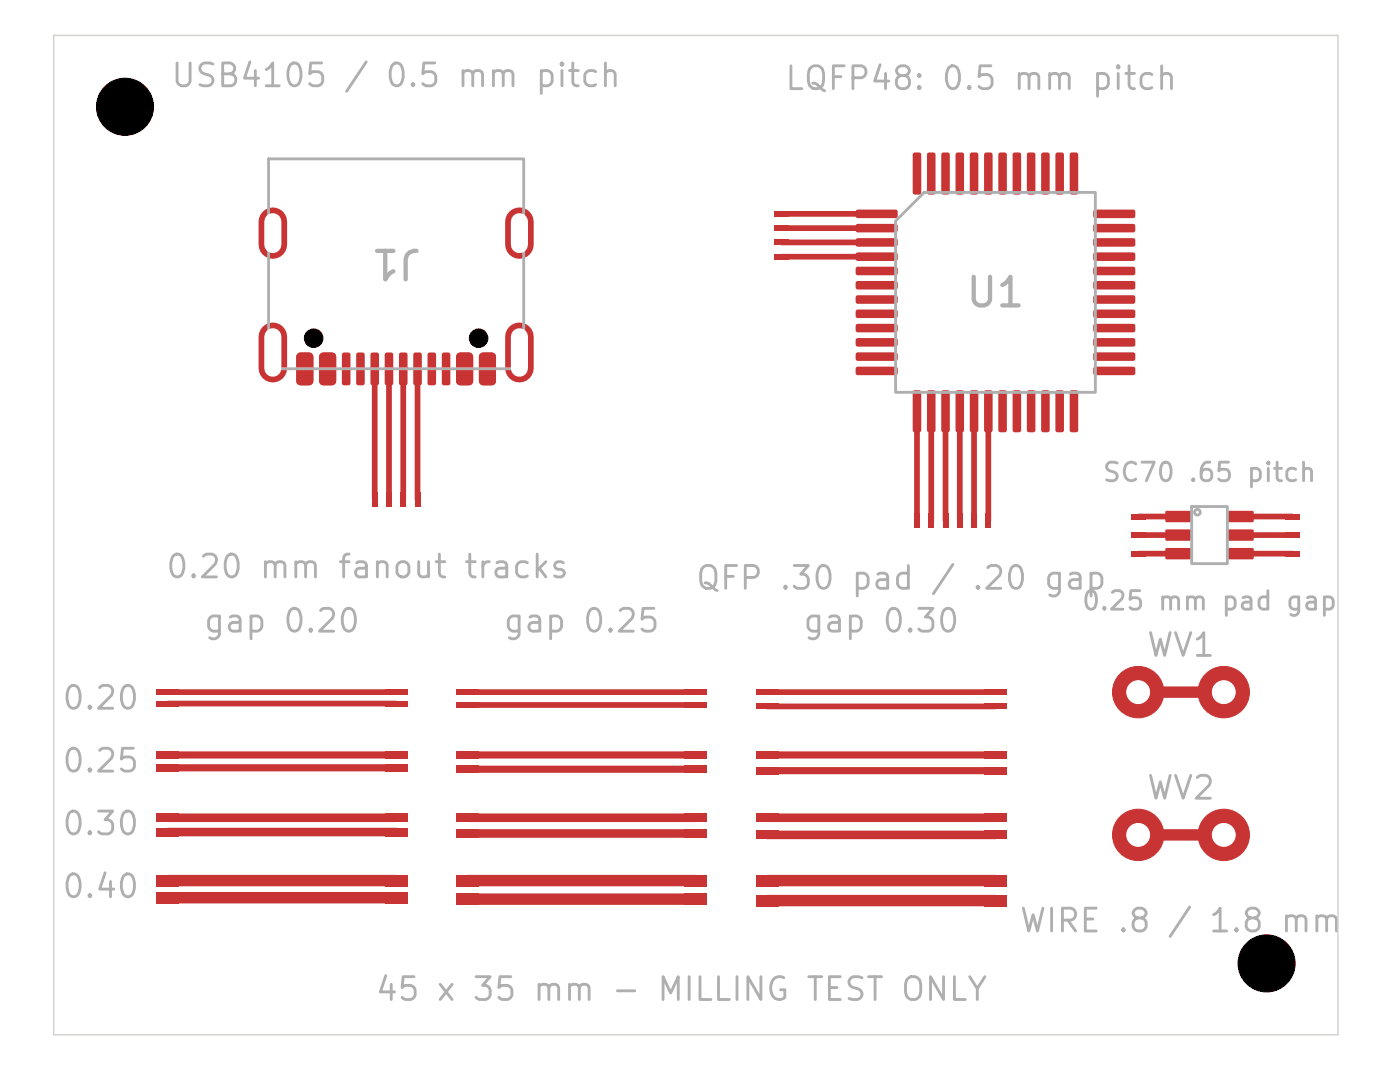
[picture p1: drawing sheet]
<svg xmlns="http://www.w3.org/2000/svg" width="49mm" height="37mm" viewBox="0 0 49 37" stroke-linecap="round" stroke-linejoin="round" font-family="sans-serif">
<defs><g id="words">
<g font-size="1" fill="#afafaf">
<text x="3.4" y="4.5">A1</text>
<text x="14.8" y="8.5" transform="rotate(-180 14.8 8.5)">J1</text>
<text x="33.8" y="11">U1</text>
<text x="43.4" y="34.5">A2</text>
</g>
<g font-size=".8" fill="#afafaf">
<text x="5.9" y="3.2">USB4105 / 0.5 mm pitch</text>
<text x="27.4" y="3.3">LQFP48: 0.5 mm pitch</text>
<text x="5.8" y="20.4">0.20 mm fanout tracks</text>
<text x="7.1" y="22.3">gap 0.20</text>
<text x="17.6" y="22.3">gap 0.25</text>
<text x="24.3" y="20.8">QFP .30 pad / .20 gap</text>
<text x="28.1" y="22.3">gap 0.30</text>
<text x="40.1" y="23.2">WV1</text>
<text x="2.1" y="25">0.20</text>
<text x="2.1" y="27.2">0.25</text>
<text x="2.1" y="29.4">0.30</text>
<text x="40.1" y="28.2">WV2</text>
<text x="2.1" y="31.6">0.40</text>
<text x="13.1" y="35.2">45 x 35 mm - MILLING TEST ONLY</text>
<text x="35.7" y="32.8">WIRE .8 / 1.8 mm</text>
</g>
<g font-size=".7" fill="#afafaf">
<text x="38.6" y="17">SC70 .65 pitch</text>
<text x="37.9" y="21.5">0.25 mm pad gap</text>
</g>
</g></defs>
<g fill="#c83434">
<path d="M32.5 18h.2v.5h-.2z"/>
<path d="M5.5 24.1h.8v.2h-.8z"/>
<path d="M13.5 24.1h.8v.2h-.8z"/>
<path d="M5.5 26.3h.8v.3h-.8z"/>
<path d="M13.5 26.3h.8v.3h-.8z"/>
<path d="M5.5 28.5h.8v.3h-.8z"/>
<path d="M13.5 28.5h.8v.3h-.8z"/>
<path d="M5.5 30.6h.8v.4h-.8z"/>
<path d="M13.5 30.6h.8v.4h-.8z"/>
<path d="M5.5 24.5h.8v.2h-.8z"/>
<path d="M13.5 24.5h.8v.2h-.8z"/>
<path d="M5.5 26.8h.8v.2h-.8z"/>
<path d="M13.5 26.8h.8v.2h-.8z"/>
<path d="M5.5 29h.8v.3h-.8z"/>
<path d="M13.5 29h.8v.3h-.8z"/>
<path d="M5.5 31.2h.8v.4h-.8z"/>
<path d="M13.5 31.2h.8v.4h-.8z"/>
<path d="M16.8 12.4l.4-.1 .2 .1v.9l-.1 .2h-.4l-.1-.1z"/>
<path d="M16 12.4l.4-.1 .2 .1v.9l-.1 .2h-.4l-.1-.1z"/>
<path d="M15 12.4h.3v1l-.1 .1-.2-.1z"/>
<path d="M14 12.4h.3v1l-.1 .1-.2-.1z"/>
<path d="M13.5 12.4h.3v1l-.1 .1-.2-.1z"/>
<path d="M12.5 12.4h.3v1l-.1 .1-.2-.1z"/>
<path d="M11.2 12.4l.4-.1 .2 .1v.9l-.1 .2h-.4l-.1-.1z"/>
<path d="M10.4 12.4l.4-.1 .2 .1v.9l-.1 .2h-.4l-.1-.1z"/>
<path d="M12 12.4h.3v1l-.1 .1-.2-.1z"/>
<path d="M13 12.4h.3v1l-.1 .1-.2-.1z"/>
<path d="M14.5 12.4h.3v1l-.1 .1-.2-.1z"/>
<path d="M15.5 12.4h.3v1l-.1 .1-.2-.1z"/>
</g>
<path d="M9.6 7.8v.8M9.6 11.8v1.1M18.2 7.8v.8M18.2 11.8v1.1" fill="none" stroke="#c83434" stroke-width="1"/>
<g fill="#c83434">
<path d="M14 17.2h.2v.5h-.2z"/>
<path d="M13 17.2h.2v.5h-.2z"/>
<path d="M45 18h.5v.2h-.5z"/>
<path d="M26.5 24.1h.8v.2h-.8z"/>
<path d="M34.5 24.1h.8v.2h-.8z"/>
<path d="M26.5 26.3h.8v.3h-.8z"/>
<path d="M34.5 26.3h.8v.3h-.8z"/>
<path d="M26.5 28.5h.8v.3h-.8z"/>
<path d="M34.5 28.5h.8v.3h-.8z"/>
<path d="M26.5 30.6h.8v.4h-.8z"/>
<path d="M34.5 30.6h.8v.4h-.8z"/>
<path d="M26.5 24.6h.8v.2h-.8z"/>
<path d="M34.5 24.6h.8v.2h-.8z"/>
<path d="M26.5 26.9h.8v.2h-.8z"/>
<path d="M34.5 26.9h.8v.2h-.8z"/>
<path d="M26.5 29.1h.8v.3h-.8z"/>
<path d="M34.5 29.1h.8v.3h-.8z"/>
<path d="M26.5 31.3h.8v.4h-.8z"/>
<path d="M34.5 31.3h.8v.4h-.8z"/>
<path d="M27.1 8.9h.5v.2h-.5z"/>
<path d="M13.5 17.2h.2v.5h-.2z"/>
<path d="M30 7.4l1.4-.1 .1 .3h-.1h-1.3z"/>
<path d="M30 7.9l1.4-.1 .1 .3h-.1h-1.3z"/>
<path d="M30 8.4l1.4-.1 .1 .3h-.1h-1.3z"/>
<path d="M30 8.9l1.4-.1 .1 .3h-.1h-1.3z"/>
<path d="M30 9.4l1.4-.1 .1 .3h-.1h-1.3z"/>
<path d="M30 9.9l1.4-.1 .1 .3h-.1h-1.3z"/>
<path d="M30 10.4l1.4-.1 .1 .3h-.1h-1.3z"/>
<path d="M30 10.9l1.4-.1 .1 .3h-.1h-1.3z"/>
<path d="M30 11.4l1.4-.1 .1 .3h-.1h-1.3z"/>
<path d="M30 11.9l1.4-.1 .1 .3h-.1h-1.3z"/>
<path d="M30 12.4l1.4-.1 .1 .3h-.1h-1.3z"/>
<path d="M30 12.9l1.4-.1 .1 .3h-.1h-1.3z"/>
<path d="M32 13.7h.3v1.4h-.1h-.2z"/>
<path d="M32.5 13.7h.3v1.4h-.1h-.2z"/>
<path d="M33 13.7h.3v1.4h-.1h-.2z"/>
<path d="M33.5 13.7h.3v1.4h-.1h-.2z"/>
<path d="M34 13.7h.3v1.4h-.1h-.2z"/>
<path d="M34.5 13.7h.3v1.4h-.1h-.2z"/>
<path d="M35 13.7h.3v1.4h-.1h-.2z"/>
<path d="M35.5 13.7h.3v1.4h-.1h-.2z"/>
<path d="M36 13.7h.3v1.4h-.1h-.2z"/>
<path d="M36.5 13.7h.3v1.4h-.1h-.2z"/>
<path d="M37 13.7h.3v1.4h-.1h-.2z"/>
<path d="M37.5 13.7h.3v1.4h-.1h-.2z"/>
<path d="M38.3 12.9l1.4-.1 .1 .3h-.1h-1.3z"/>
<path d="M38.3 12.4l1.4-.1 .1 .3h-.1h-1.3z"/>
<path d="M38.3 11.9l1.4-.1 .1 .3h-.1h-1.3z"/>
<path d="M38.3 11.4l1.4-.1 .1 .3h-.1h-1.3z"/>
<path d="M38.3 10.9l1.4-.1 .1 .3h-.1h-1.3z"/>
<path d="M38.3 10.4l1.4-.1 .1 .3h-.1h-1.3z"/>
<path d="M38.3 9.9l1.4-.1 .1 .3h-.1h-1.3z"/>
<path d="M38.3 9.4l1.4-.1 .1 .3h-.1h-1.3z"/>
<path d="M38.3 8.9l1.4-.1 .1 .3h-.1h-1.3z"/>
<path d="M38.3 8.4l1.4-.1 .1 .3h-.1h-1.3z"/>
<path d="M38.3 7.9l1.4-.1 .1 .3h-.1h-1.3z"/>
<path d="M38.3 7.4l1.4-.1 .1 .3h-.1h-1.3z"/>
<path d="M37.5 5.4h.3v1.3l-.1 .1-.2-.1z"/>
<path d="M37 5.4h.3v1.3l-.1 .1-.2-.1z"/>
<path d="M36.5 5.4h.3v1.3l-.1 .1-.2-.1z"/>
<path d="M36 5.4h.3v1.3l-.1 .1-.2-.1z"/>
<path d="M35.5 5.4h.3v1.3l-.1 .1-.2-.1z"/>
<path d="M35 5.4h.3v1.3l-.1 .1-.2-.1z"/>
<path d="M34.5 5.4h.3v1.3l-.1 .1-.2-.1z"/>
<path d="M34 5.4h.3v1.3l-.1 .1-.2-.1z"/>
<path d="M33.5 5.4h.3v1.3l-.1 .1-.2-.1z"/>
<path d="M33 5.4h.3v1.3l-.1 .1-.2-.1z"/>
<path d="M32.5 5.4h.3v1.3l-.1 .1-.2-.1z"/>
<path d="M32 5.4h.3v1.3l-.1 .1-.2-.1z"/>
<path d="M33 18h.2v.5h-.2z"/>
<path d="M27.1 7.4h.5v.2h-.5z"/>
<path d="M45 18.6h.5v.2h-.5z"/>
<path d="M32 18h.2v.5h-.2z"/>
<path d="M40.8 17.9h.9v.4h-.8z"/>
<path d="M40.8 18.6l.9-.1v.4h-.8z"/>
<path d="M40.8 19.2h.9v.4h-.8z"/>
<path d="M43 19.2h.9v.4h-.8z"/>
<path d="M43 18.6l.9-.1v.4h-.8z"/>
<path d="M43 17.9h.9v.4h-.8z"/>
<path d="M27.1 7.9h.5v.2h-.5z"/>
<path d="M34 18h.2v.5h-.2z"/>
<path d="M16 24.1h.8v.2h-.8z"/>
<path d="M24 24.1h.8v.2h-.8z"/>
<path d="M16 26.3h.8v.3h-.8z"/>
<path d="M24 26.3h.8v.3h-.8z"/>
<path d="M16 28.5h.8v.3h-.8z"/>
<path d="M24 28.5h.8v.3h-.8z"/>
<path d="M16 30.6h.8v.4h-.8z"/>
<path d="M24 30.6h.8v.4h-.8z"/>
<path d="M16 24.6h.8v.2h-.8z"/>
<path d="M24 24.6h.8v.2h-.8z"/>
<path d="M16 26.8h.8v.3h-.8z"/>
<path d="M24 26.8h.8v.3h-.8z"/>
<path d="M16 29h.8v.3h-.8z"/>
<path d="M24 29h.8v.3h-.8z"/>
<path d="M16 31.3h.8v.4h-.8z"/>
<path d="M24 31.3h.8v.4h-.8z"/>
<path d="M39.6 19.3h.5v.2h-.5z"/>
<path d="M45 19.3h.5v.2h-.5z"/>
<path d="M34.5 18h.2v.5h-.2z"/>
<path d="M14.5 17.2h.2v.5h-.2z"/>
<path d="M27.1 8.4h.5v.2h-.5z"/>
<path d="M39.6 18h.5v.2h-.5z"/>
</g>
<g fill="#c83434" stroke="#c83434" stroke-width=".04">
<circle cx="39.9" cy="24.2" r=".9"/>
<circle cx="42.9" cy="24.2" r=".9"/>
<circle cx="39.9" cy="29.2" r=".9"/>
<circle cx="42.9" cy="29.2" r=".9"/>
</g>
<g fill="#c83434">
<path d="M39.6 18.6h.5v.2h-.5z"/>
<path d="M33.5 18h.2v.5h-.2z"/>
</g>
<g fill="none" stroke="#c83434" stroke-width=".2">
<path d="M13.1 12.9v4.6M13.6 12.9v4.6M14.1 12.9v4.6M14.6 12.9v4.6M27.4 7.5h3.3M27.4 8h3.3M27.4 8.5h3.3M27.4 9h3.3M32.1 14.4v3.8M32.6 14.4v3.8M33.1 14.4v3.8M33.6 14.4v3.8"/>
<path d="M34.1 14.4v3.8M34.6 14.4v3.8M39.9 18.1h1.4M39.9 18.7h1.4M39.9 19.4h1.4M43.5 18.1h1.8M43.5 18.7h1.8M43.5 19.4h1.8M5.9 24.2h8M5.9 24.6h8M16.4 24.2h8M16.4 24.7h8"/>
<path d="M26.9 24.2h8M26.9 24.7h8"/>
</g>
<path d="M5.9 26.4h8M5.9 26.9h8M16.4 26.4h8M16.4 26.9h8M26.9 26.4h8M26.9 27h8" fill="none" stroke="#c83434" stroke-width=".25"/>
<path d="M5.9 28.6h8M5.9 29.1h8M16.4 28.6h8M16.4 29.2h8M26.9 28.6h8M26.9 29.2h8" fill="none" stroke="#c83434" stroke-width=".3"/>
<path d="M5.9 30.8h8M5.9 31.4h8M16.4 30.8h8M16.4 31.5h8M26.9 30.8h8M26.9 31.5h8M39.9 24.2h3M39.9 29.2h3" fill="none" stroke="#c83434" stroke-width=".4"/>
<g fill="none" stroke="#afafaf" stroke-width=".1">
<path d="M9.4 5.6h8.9v7.3h-8.9zM32.4 6.7h6v7h-7v-6zM41.8 17.7h1.2v2h-1.2z"/>
<circle cx="42" cy="17.9" r=".1"/>
</g>
<path d="M1.9 1.2h45v35h-45z" fill="none" stroke="#d0d2cd" stroke-width=".05"/>
<g fill="#000" stroke="#000" stroke-width=".04">
<circle cx="4.4" cy="3.7" r="1"/>
<circle cx="11" cy="11.8" r=".33"/>
<circle cx="16.8" cy="11.8" r=".33"/>
<circle cx="44.4" cy="33.7" r="1"/>
</g>
<path d="M9.6 7.8v.8M9.6 11.8v1.1M18.2 7.8v.8M18.2 11.8v1.1" fill="none" stroke="#fff" stroke-width=".6"/>
<g fill="#fff" stroke="#fff" stroke-width=".04">
<circle cx="39.9" cy="24.2" r=".4"/>
<circle cx="42.9" cy="24.2" r=".4"/>
<circle cx="39.9" cy="29.2" r=".4"/>
<circle cx="42.9" cy="29.2" r=".4"/>
</g>
<use href="#words"/>
</svg>
